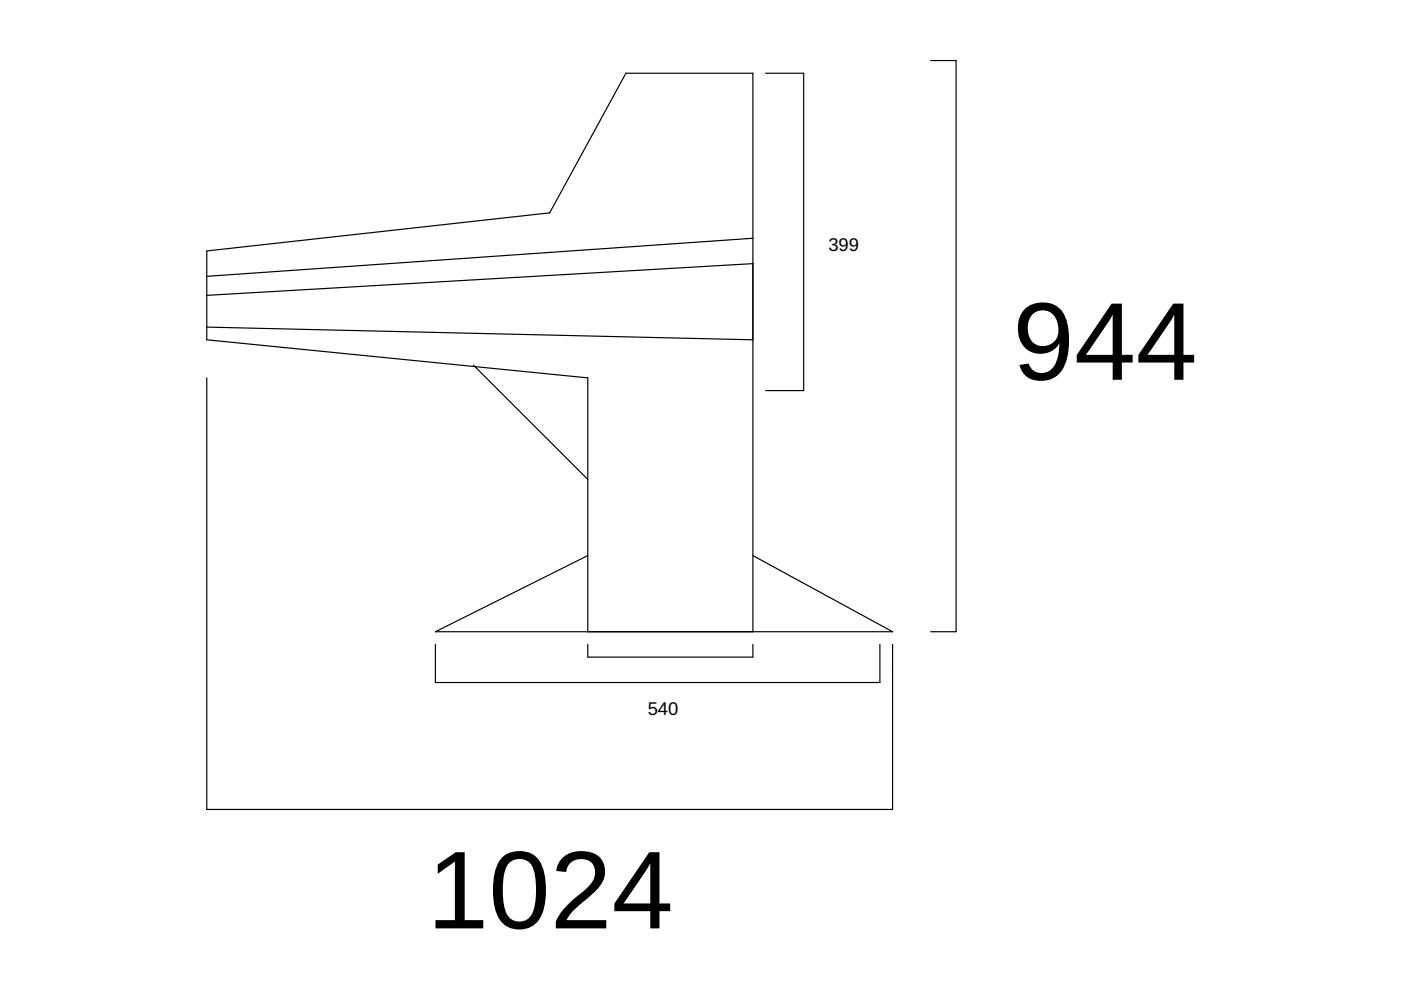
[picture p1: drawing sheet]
<svg xmlns="http://www.w3.org/2000/svg" width="297mm" height="210mm" viewBox="0 0 297 210" stroke-linecap="round" stroke-linejoin="round" font-family="sans-serif">
<defs><g id="words">
<g font-size="23.5">
<text x="214.7" y="80.5">944</text>
<text x="90.5" y="196.8">1024</text>
</g>
<g font-size="3.9">
<text x="175.6" y="53.2">399</text>
<text x="137.3" y="151.5">540</text>
</g>
</g></defs>
<path d="M162.3 15.5h8.1v67.3h-8.1M197.3 12.8h5.4v121.1h-5.4M159.6 55.9l-115.8 6.7M159.6 50.5l-115.8 8.1M43.8 69.4l115.8 2.6M100.4 77.4l24.2 24.2M43.8 80.1v91.5h145.4v-35M124.6 117.8l-32.3 16.1h96.9l-29.6-16.1M92.3 136.6v8.1h94.3v-8.1M124.6 133.9v-53.8l-80.8-8.1v-18.8l72.7-8.1 16.2-29.6h26.9v118.4M124.6 136.6v2.7h35v-2.7" fill="none" stroke="#000" stroke-width=".25"/>
<use href="#words"/>
</svg>
